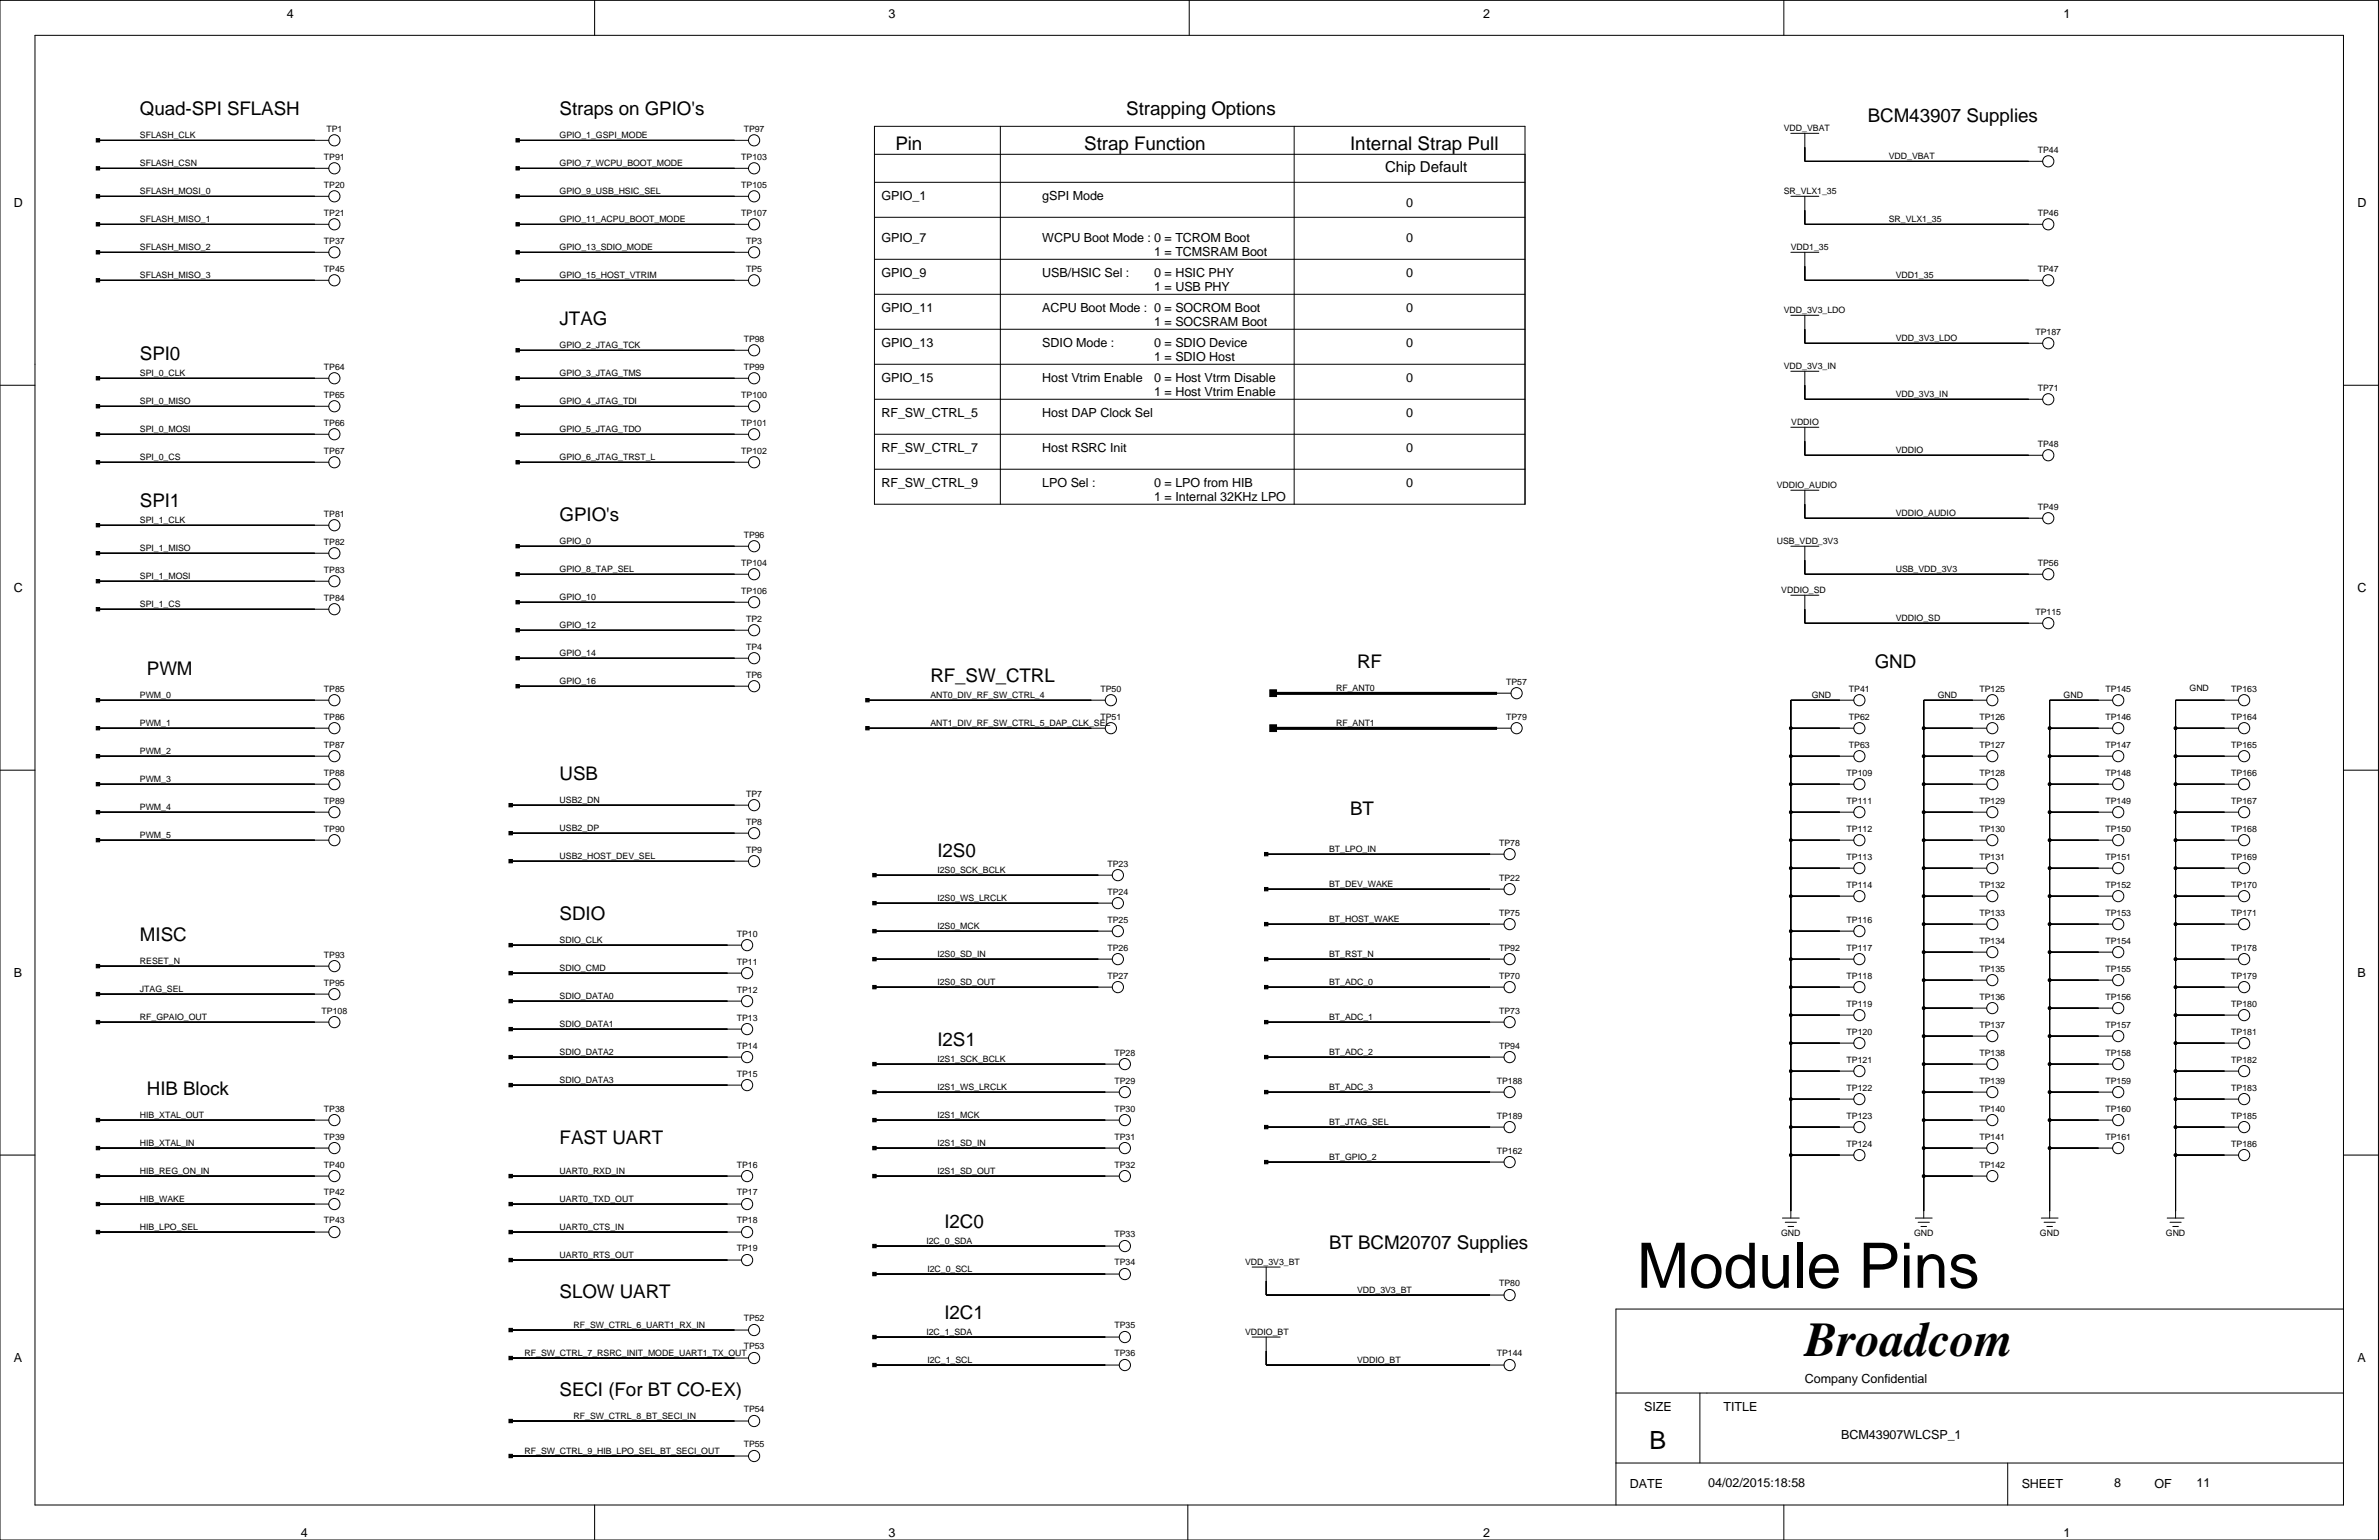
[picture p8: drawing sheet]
<svg xmlns="http://www.w3.org/2000/svg" width="432mm" height="279mm" viewBox="0 0 432 279" stroke-linecap="round" stroke-linejoin="round" font-family="sans-serif">
<defs><g id="words">
<text font-size="11.4" x="297.1" y="233.6">Module Pins</text>
<text font-size="8.8" x="327.6" y="246.1">Broadcom</text>
<text font-size="4.6" x="299.4" y="263">B</text>
<g font-size="3.4">
<text x="25.4" y="20.9">Quad-SPI SFLASH</text>
<text x="101.6" y="20.9">Straps on GPIO's</text>
<text x="204.4" y="20.9">Strapping Options</text>
<text x="339" y="22.1">BCM43907 Supplies</text>
<text x="162.5" y="27.2">Pin</text>
<text x="196.8" y="27.2">Strap Function</text>
<text x="245.1" y="27.2">Internal Strap Pull</text>
<text x="101.6" y="59">JTAG</text>
<text x="25.4" y="65.3">SPI0</text>
<text x="25.4" y="92">SPI1</text>
<text x="101.6" y="94.5">GPIO's</text>
<text x="26.7" y="122.4">PWM</text>
<text x="168.9" y="123.7">RF_SW_CTRL</text>
<text x="246.3" y="121.2">RF</text>
<text x="340.3" y="121.2">GND</text>
<text x="101.6" y="141.5">USB</text>
<text x="245.1" y="147.8">BT</text>
<text x="170.1" y="155.5">I2S0</text>
<text x="101.6" y="166.9">SDIO</text>
<text x="25.4" y="170.7">MISC</text>
<text x="170.1" y="189.7">I2S1</text>
<text x="26.7" y="198.6">HIB Block</text>
<text x="101.6" y="207.5">FAST UART</text>
<text x="171.4" y="222.8">I2C0</text>
<text x="241.2" y="226.6">BT BCM20707 Supplies</text>
<text x="101.6" y="235.5">SLOW UART</text>
<text x="171.4" y="239.3">I2C1</text>
<text x="101.6" y="253.2">SECI (For BT CO-EX)</text>
</g>
<text font-size="2.7" x="251.4" y="31.2">Chip Default</text>
<g font-size="2.3">
<text x="52.1" y="3.4">4</text>
<text x="161.3" y="3.4">3</text>
<text x="269.2" y="3.4">2</text>
<text x="374.6" y="3.4">1</text>
<text x="2.5" y="37.6">D</text>
<text x="160" y="36.4">GPIO_1</text>
<text x="189.2" y="36.4">gSPI Mode</text>
<text x="255.2" y="37.6">0</text>
<text x="427.9" y="37.6">D</text>
<text x="160" y="44">GPIO_7</text>
<text x="189.2" y="44">WCPU Boot Mode : 0 = TCROM Boot</text>
<text x="209.5" y="46.5">1 = TCMSRAM Boot</text>
<text x="255.2" y="44">0</text>
<text x="160" y="50.3">GPIO_9</text>
<text x="189.2" y="50.3">USB/HSIC Sel :</text>
<text x="209.5" y="50.3">0 = HSIC PHY</text>
<text x="209.5" y="52.9">1 = USB PHY</text>
<text x="255.2" y="50.3">0</text>
<text x="160" y="56.7">GPIO_11</text>
<text x="189.2" y="56.7">ACPU Boot Mode : 0 = SOCROM Boot</text>
<text x="209.5" y="59.2">1 = SOCSRAM Boot</text>
<text x="255.2" y="56.7">0</text>
<text x="160" y="63">GPIO_13</text>
<text x="189.2" y="63">SDIO Mode :</text>
<text x="209.5" y="63">0 = SDIO Device</text>
<text x="209.5" y="65.6">1 = SDIO Host</text>
<text x="255.2" y="63">0</text>
<text x="160" y="69.4">GPIO_15</text>
<text x="189.2" y="69.4">Host Vtrim Enable</text>
<text x="209.5" y="69.4">0 = Host Vtrm Disable</text>
<text x="209.5" y="71.9">1 = Host Vtrim Enable</text>
<text x="255.2" y="69.4">0</text>
<text x="160" y="75.7">RF_SW_CTRL_5</text>
<text x="189.2" y="75.7">Host DAP Clock Sel</text>
<text x="255.2" y="75.7">0</text>
<text x="160" y="82.1">RF_SW_CTRL_7</text>
<text x="189.2" y="82.1">Host RSRC Init</text>
<text x="255.2" y="82.1">0</text>
<text x="160" y="88.4">RF_SW_CTRL_9</text>
<text x="189.2" y="88.4">LPO Sel :</text>
<text x="209.5" y="88.4">0 = LPO from HIB</text>
<text x="255.2" y="88.4">0</text>
<text x="209.5" y="91">1 = Internal 32KHz LPO</text>
<text x="2.5" y="107.5">C</text>
<text x="427.9" y="107.5">C</text>
<text x="2.5" y="177.3">B</text>
<text x="427.9" y="177.3">B</text>
<text x="2.5" y="247.1">A</text>
<text x="327.6" y="250.9">Company Confidential</text>
<text x="427.9" y="247.1">A</text>
<text x="298.4" y="256">SIZE</text>
<text x="312.8" y="256">TITLE</text>
<text x="334.2" y="261.1">BCM43907WLCSP_1</text>
<text x="310.1" y="269.7">04/02/2015:18:58</text>
<text x="383.7" y="269.7">8</text>
<text x="398.7" y="269.7">11</text>
<text x="295.8" y="270">DATE</text>
<text x="366.9" y="270">SHEET</text>
<text x="391.1" y="270">OF</text>
<text x="54.6" y="278.9">4</text>
<text x="161.3" y="278.9">3</text>
<text x="269.2" y="278.9">2</text>
<text x="374.6" y="278.9">1</text>
</g>
<g font-size="1.6">
<text x="59.2" y="23.9">TP1</text>
<text x="135" y="23.9">TP97</text>
<text x="323.8" y="23.8">VDD_VBAT</text>
<text x="25.4" y="25.1">SFLASH_CLK</text>
<text x="58.8" y="29">TP91</text>
<text x="101.6" y="25.1">GPIO_1_GSPI_MODE</text>
<text x="134.5" y="29">TP103</text>
<text x="342.8" y="28.9">VDD_VBAT</text>
<text x="369.9" y="27.7">TP44</text>
<text x="25.4" y="35.3">SFLASH_MOSI_0</text>
<text x="25.4" y="30.2">SFLASH_CSN</text>
<text x="58.8" y="34.1">TP20</text>
<text x="101.6" y="30.2">GPIO_7_WCPU_BOOT_MODE</text>
<text x="101.6" y="35.3">GPIO_9_USB_HSIC_SEL</text>
<text x="134.5" y="34.1">TP105</text>
<text x="323.8" y="35.3">SR_VLX1_35</text>
<text x="25.4" y="40.3">SFLASH_MISO_1</text>
<text x="58.8" y="39.1">TP21</text>
<text x="101.6" y="40.3">GPIO_11_ACPU_BOOT_MODE</text>
<text x="134.5" y="39.1">TP107</text>
<text x="342.8" y="40.3">SR_VLX1_35</text>
<text x="369.9" y="39.1">TP46</text>
<text x="25.4" y="45.4">SFLASH_MISO_2</text>
<text x="58.8" y="44.2">TP37</text>
<text x="101.6" y="45.4">GPIO_13_SDIO_MODE</text>
<text x="135.4" y="44.2">TP3</text>
<text x="325" y="45.4">VDD1_35</text>
<text x="25.4" y="50.5">SFLASH_MISO_3</text>
<text x="58.8" y="49.3">TP45</text>
<text x="101.6" y="50.5">GPIO_15_HOST_VTRIM</text>
<text x="135.4" y="49.3">TP5</text>
<text x="344.1" y="50.5">VDD1_35</text>
<text x="369.9" y="49.3">TP47</text>
<text x="323.8" y="56.8">VDD_3V3_LDO</text>
<text x="101.6" y="63.2">GPIO_2_JTAG_TCK</text>
<text x="135" y="62">TP98</text>
<text x="344.1" y="61.9">VDD_3V3_LDO</text>
<text x="369.4" y="60.7">TP187</text>
<text x="25.4" y="68.3">SPI_0_CLK</text>
<text x="58.8" y="67.1">TP64</text>
<text x="101.6" y="68.3">GPIO_3_JTAG_TMS</text>
<text x="135" y="67.1">TP99</text>
<text x="323.8" y="67">VDD_3V3_IN</text>
<text x="369.9" y="70.9">TP71</text>
<text x="25.4" y="73.3">SPI_0_MISO</text>
<text x="58.8" y="72.1">TP65</text>
<text x="58.8" y="77.2">TP66</text>
<text x="101.6" y="73.3">GPIO_4_JTAG_TDI</text>
<text x="134.5" y="72.1">TP100</text>
<text x="134.5" y="77.2">TP101</text>
<text x="325.1" y="77.2">VDDIO</text>
<text x="344.1" y="72.1">VDD_3V3_IN</text>
<text x="25.4" y="78.4">SPI_0_MOSI</text>
<text x="25.4" y="83.5">SPI_0_CS</text>
<text x="58.8" y="82.3">TP67</text>
<text x="101.6" y="78.4">GPIO_5_JTAG_TDO</text>
<text x="101.6" y="83.5">GPIO_6_JTAG_TRST_L</text>
<text x="134.5" y="82.3">TP102</text>
<text x="344.1" y="82.2">VDDIO</text>
<text x="369.9" y="81">TP48</text>
<text x="322.5" y="88.6">VDDIO_AUDIO</text>
<text x="25.4" y="94.9">SPI_1_CLK</text>
<text x="58.8" y="93.7">TP81</text>
<text x="344.1" y="93.7">VDDIO_AUDIO</text>
<text x="369.9" y="92.5">TP49</text>
<text x="25.4" y="100">SPI_1_MISO</text>
<text x="58.8" y="98.8">TP82</text>
<text x="101.6" y="98.7">GPIO_0</text>
<text x="135" y="97.5">TP96</text>
<text x="322.5" y="98.7">USB_VDD_3V3</text>
<text x="25.4" y="105.1">SPI_1_MOSI</text>
<text x="58.8" y="103.9">TP83</text>
<text x="101.6" y="103.8">GPIO_8_TAP_SEL</text>
<text x="134.5" y="102.6">TP104</text>
<text x="134.5" y="107.7">TP106</text>
<text x="323.3" y="107.6">VDDIO_SD</text>
<text x="344.1" y="103.8">USB_VDD_3V3</text>
<text x="369.9" y="102.6">TP56</text>
<text x="25.4" y="110.2">SPI_1_CS</text>
<text x="58.8" y="109">TP84</text>
<text x="101.6" y="108.9">GPIO_10</text>
<text x="101.6" y="114">GPIO_12</text>
<text x="135.4" y="112.8">TP2</text>
<text x="344.1" y="112.7">VDDIO_SD</text>
<text x="369.4" y="111.5">TP115</text>
<text x="101.6" y="119.1">GPIO_14</text>
<text x="135.4" y="117.9">TP4</text>
<text x="58.8" y="125.5">TP85</text>
<text x="101.6" y="124.1">GPIO_16</text>
<text x="135.4" y="122.9">TP6</text>
<text x="199.7" y="125.5">TP50</text>
<text x="242.5" y="125.4">RF_ANT0</text>
<text x="273.4" y="124.2">TP57</text>
<text x="335.6" y="125.5">TP41</text>
<text x="359.3" y="125.5">TP125</text>
<text x="382.1" y="125.5">TP145</text>
<text x="397.4" y="125.4">GND</text>
<text x="405" y="125.5">TP163</text>
<text x="25.4" y="131.8">PWM_1</text>
<text x="25.4" y="126.7">PWM_0</text>
<text x="58.8" y="130.6">TP86</text>
<text x="168.9" y="126.7">ANT0_DIV_RF_SW_CTRL_4</text>
<text x="168.9" y="131.8">ANT1_DIV_RF_SW_CTRL_5_DAP_CLK_SEL</text>
<text x="199.7" y="130.6">TP51</text>
<text x="242.5" y="131.8">RF_ANT1</text>
<text x="273.4" y="130.6">TP79</text>
<text x="328.9" y="126.7">GND</text>
<text x="335.6" y="130.6">TP62</text>
<text x="351.7" y="126.7">GND</text>
<text x="359.3" y="130.6">TP126</text>
<text x="374.6" y="126.7">GND</text>
<text x="382.1" y="130.6">TP146</text>
<text x="405" y="130.6">TP164</text>
<text x="25.4" y="136.8">PWM_2</text>
<text x="58.8" y="135.6">TP87</text>
<text x="335.6" y="135.6">TP63</text>
<text x="359.3" y="135.6">TP127</text>
<text x="382.1" y="135.6">TP147</text>
<text x="405" y="135.6">TP165</text>
<text x="25.4" y="141.9">PWM_3</text>
<text x="58.8" y="140.7">TP88</text>
<text x="335.2" y="140.7">TP109</text>
<text x="359.3" y="140.7">TP128</text>
<text x="382.1" y="140.7">TP148</text>
<text x="405" y="140.7">TP166</text>
<text x="25.4" y="147">PWM_4</text>
<text x="58.8" y="145.8">TP89</text>
<text x="101.6" y="145.7">USB2_DN</text>
<text x="135.4" y="144.5">TP7</text>
<text x="135.4" y="149.6">TP8</text>
<text x="335.2" y="145.8">TP111</text>
<text x="359.3" y="145.8">TP129</text>
<text x="382.1" y="145.8">TP149</text>
<text x="405" y="145.8">TP167</text>
<text x="25.4" y="152.1">PWM_5</text>
<text x="58.8" y="150.9">TP90</text>
<text x="101.6" y="150.8">USB2_DP</text>
<text x="101.6" y="155.9">USB2_HOST_DEV_SEL</text>
<text x="135.4" y="154.7">TP9</text>
<text x="241.2" y="154.6">BT_LPO_IN</text>
<text x="272.1" y="153.4">TP78</text>
<text x="335.2" y="150.9">TP112</text>
<text x="335.2" y="156">TP113</text>
<text x="359.3" y="150.9">TP130</text>
<text x="359.3" y="156">TP131</text>
<text x="382.1" y="150.9">TP150</text>
<text x="382.1" y="156">TP151</text>
<text x="405" y="150.9">TP168</text>
<text x="405" y="156">TP169</text>
<text x="170.1" y="158.4">I2S0_SCK_BCLK</text>
<text x="201" y="157.2">TP23</text>
<text x="241.2" y="161">BT_DEV_WAKE</text>
<text x="272.1" y="159.8">TP22</text>
<text x="335.2" y="161">TP114</text>
<text x="359.3" y="161">TP132</text>
<text x="382.1" y="161">TP152</text>
<text x="405" y="161">TP170</text>
<text x="170.1" y="163.5">I2S0_WS_LRCLK</text>
<text x="201" y="162.3">TP24</text>
<text x="201" y="167.4">TP25</text>
<text x="241.2" y="167.3">BT_HOST_WAKE</text>
<text x="272.1" y="166.1">TP75</text>
<text x="335.2" y="167.4">TP116</text>
<text x="359.3" y="166.1">TP133</text>
<text x="382.1" y="166.1">TP153</text>
<text x="405" y="166.1">TP171</text>
<text x="58.8" y="173.7">TP93</text>
<text x="101.6" y="171.1">SDIO_CLK</text>
<text x="133.7" y="169.9">TP10</text>
<text x="170.1" y="168.6">I2S0_MCK</text>
<text x="170.1" y="173.7">I2S0_SD_IN</text>
<text x="201" y="172.5">TP26</text>
<text x="241.2" y="173.7">BT_RST_N</text>
<text x="272.1" y="172.5">TP92</text>
<text x="335.2" y="172.5">TP117</text>
<text x="359.3" y="171.2">TP134</text>
<text x="382.1" y="171.2">TP154</text>
<text x="405" y="172.5">TP178</text>
<text x="25.4" y="174.9">RESET_N</text>
<text x="58.8" y="178.8">TP95</text>
<text x="101.6" y="176.2">SDIO_CMD</text>
<text x="133.7" y="175">TP11</text>
<text x="170.1" y="178.7">I2S0_SD_OUT</text>
<text x="201" y="177.5">TP27</text>
<text x="241.2" y="178.7">BT_ADC_0</text>
<text x="272.1" y="177.5">TP70</text>
<text x="335.2" y="177.5">TP118</text>
<text x="359.3" y="176.3">TP135</text>
<text x="382.1" y="176.3">TP155</text>
<text x="405" y="177.5">TP179</text>
<text x="25.4" y="180">JTAG_SEL</text>
<text x="25.4" y="185.1">RF_GPAIO_OUT</text>
<text x="58.4" y="183.9">TP108</text>
<text x="101.6" y="181.3">SDIO_DATA0</text>
<text x="133.7" y="180.1">TP12</text>
<text x="133.7" y="185.2">TP13</text>
<text x="241.2" y="185.1">BT_ADC_1</text>
<text x="272.1" y="183.9">TP73</text>
<text x="335.2" y="182.6">TP119</text>
<text x="359.3" y="181.3">TP136</text>
<text x="382.1" y="181.3">TP156</text>
<text x="405" y="182.6">TP180</text>
<text x="101.6" y="191.4">SDIO_DATA2</text>
<text x="101.6" y="186.3">SDIO_DATA1</text>
<text x="133.7" y="190.2">TP14</text>
<text x="202.3" y="191.5">TP28</text>
<text x="241.2" y="191.4">BT_ADC_2</text>
<text x="272.1" y="190.2">TP94</text>
<text x="335.2" y="187.7">TP120</text>
<text x="359.3" y="186.4">TP137</text>
<text x="359.3" y="191.5">TP138</text>
<text x="382.1" y="186.4">TP157</text>
<text x="382.1" y="191.5">TP158</text>
<text x="405" y="187.7">TP181</text>
<text x="101.6" y="196.5">SDIO_DATA3</text>
<text x="133.7" y="195.3">TP15</text>
<text x="170.1" y="192.7">I2S1_SCK_BCLK</text>
<text x="170.1" y="197.8">I2S1_WS_LRCLK</text>
<text x="202.3" y="196.6">TP29</text>
<text x="241.2" y="197.8">BT_ADC_3</text>
<text x="271.7" y="196.6">TP188</text>
<text x="335.2" y="192.8">TP121</text>
<text x="335.2" y="197.9">TP122</text>
<text x="359.3" y="196.6">TP139</text>
<text x="382.1" y="196.6">TP159</text>
<text x="405" y="192.8">TP182</text>
<text x="405" y="197.9">TP183</text>
<text x="25.4" y="202.9">HIB_XTAL_OUT</text>
<text x="58.8" y="201.7">TP38</text>
<text x="170.1" y="202.9">I2S1_MCK</text>
<text x="202.3" y="201.7">TP30</text>
<text x="271.7" y="202.9">TP189</text>
<text x="335.2" y="202.9">TP123</text>
<text x="359.3" y="201.7">TP140</text>
<text x="382.1" y="201.7">TP160</text>
<text x="405" y="202.9">TP185</text>
<text x="25.4" y="207.9">HIB_XTAL_IN</text>
<text x="58.8" y="206.7">TP39</text>
<text x="170.1" y="207.9">I2S1_SD_IN</text>
<text x="202.3" y="206.7">TP31</text>
<text x="241.2" y="204.1">BT_JTAG_SEL</text>
<text x="271.7" y="209.3">TP162</text>
<text x="335.2" y="208">TP124</text>
<text x="359.3" y="206.7">TP141</text>
<text x="382.1" y="206.7">TP161</text>
<text x="405" y="208">TP186</text>
<text x="25.4" y="213">HIB_REG_ON_IN</text>
<text x="58.8" y="211.8">TP40</text>
<text x="101.6" y="213">UART0_RXD_IN</text>
<text x="133.7" y="211.8">TP16</text>
<text x="170.1" y="213">I2S1_SD_OUT</text>
<text x="202.3" y="211.8">TP32</text>
<text x="241.2" y="210.5">BT_GPIO_2</text>
<text x="359.3" y="211.8">TP142</text>
<text x="25.4" y="218.1">HIB_WAKE</text>
<text x="58.8" y="216.9">TP42</text>
<text x="58.8" y="222">TP43</text>
<text x="101.6" y="218.1">UART0_TXD_OUT</text>
<text x="133.7" y="216.9">TP17</text>
<text x="133.7" y="222">TP18</text>
<text x="25.4" y="223.2">HIB_LPO_SEL</text>
<text x="101.6" y="223.2">UART0_CTS_IN</text>
<text x="133.7" y="227.1">TP19</text>
<text x="168.1" y="225.7">I2C_0_SDA</text>
<text x="202.3" y="224.5">TP33</text>
<text x="323.3" y="224.3">GND</text>
<text x="347.4" y="224.3">GND</text>
<text x="370.3" y="224.3">GND</text>
<text x="393.1" y="224.3">GND</text>
<text x="101.6" y="228.2">UART0_RTS_OUT</text>
<text x="168.3" y="230.8">I2C_0_SCL</text>
<text x="202.3" y="229.6">TP34</text>
<text x="226" y="229.5">VDD_3V3_BT</text>
<text x="272.1" y="233.4">TP80</text>
<text x="135" y="239.8">TP52</text>
<text x="246.3" y="234.6">VDD_3V3_BT</text>
<text x="104.1" y="240.9">RF_SW_CTRL_6_UART1_RX_IN</text>
<text x="135" y="244.8">TP53</text>
<text x="168.1" y="242.2">I2C_1_SDA</text>
<text x="202.3" y="241">TP35</text>
<text x="226" y="242.2">VDDIO_BT</text>
<text x="95.2" y="246">RF_SW_CTRL_7_RSRC_INIT_MODE_UART1_TX_OUT</text>
<text x="168.3" y="247.3">I2C_1_SCL</text>
<text x="202.3" y="246.1">TP36</text>
<text x="246.3" y="247.3">VDDIO_BT</text>
<text x="271.7" y="246.1">TP144</text>
<text x="104.1" y="257.5">RF_SW_CTRL_8_BT_SECI_IN</text>
<text x="135" y="256.3">TP54</text>
<text x="95.2" y="263.8">RF_SW_CTRL_9_HIB_LPO_SEL_BT_SECI_OUT</text>
<text x="135" y="262.6">TP55</text>
</g>
</g></defs>
<g fill="none" stroke="#000" stroke-width=".18">
<path d="M0 .1h431.7v279.3h-431.7zM6.3 6.4h419.1v266.7h-419.1zM107.9 .1v6.3M215.9 .1v6.3M323.8 .1v6.3M17.8 25.5h41.9M17.8 35.6h41.9M17.8 30.5h41.9M94 25.5h41.9M94 35.6h41.9M94 30.5h41.9M158.7 22.9h118.1v68.6h-118.1z"/>
<path d="M158.7 28h118.1M158.7 33.1h118.1M158.7 39.4h118.1M181.6 22.9v68.6M234.9 22.9v68.6M325 35.6h5.1M325 24.2h5.1M327.6 35.6v5.1h43.2M327.6 24.2v5.1h43.2M17.8 40.7h41.9M17.8 45.8h41.9M17.8 50.9h41.9"/>
<path d="M94 40.7h41.9M94 45.8h41.9M94 50.9h41.9M158.7 47h118.1M158.7 53.4h118.1M158.7 59.7h118.1M325 45.8h5.1M325 57.2h5.1M327.6 45.8v5.1h43.2M327.6 57.2v5.1h43.2M0 69.9h6.3M17.8 68.6h41.9"/>
<path d="M17.8 73.7h41.9M17.8 78.8h41.9M94 68.6h41.9M94 73.7h41.9M94 78.8h41.9M94 63.5h41.9M158.7 78.8h118.1M158.7 66.1h118.1M158.7 72.4h118.1M325 77.5h5.1M325 67.4h5.1M327.6 67.4v5h43.2"/>
<path d="M327.6 77.5v5.1h43.2M425.4 69.9h6.3M17.8 95.3h41.9M17.8 83.9h41.9M94 83.9h41.9M94 99.1h41.9M158.7 85.1h118.1M325 99.1h5.1M325 88.9h5.1M327.6 99.1v5.1h43.2M327.6 88.9v5.1h43.2M17.8 110.5h41.9"/>
<path d="M17.8 100.4h41.9M17.8 105.4h41.9M94 109.3h41.9M94 104.2h41.9M94 114.3h41.9M94 119.4h41.9M325 108h5.1M327.6 108v5.1h43.2M0 139.7h6.3M17.8 132.1h41.9M17.8 127h41.9M17.8 137.2h41.9"/>
<path d="M94 124.5h41.9M157.4 132.1h43.2M157.4 127h43.2M271.7 132.1h2.6M271.7 125.8h2.6M325 132.1h11.5M325 137.2h11.5M336.5 127h-11.5v94M349.2 132.1h11.4M349.2 137.2h11.4M360.6 127h-11.4v94M372 132.1h11.5"/>
<path d="M372 137.2h11.5M383.5 127h-11.5v94M394.9 132.1h11.4M394.9 137.2h11.4M406.3 127h-11.4v94M425.4 139.7h6.3M17.8 152.4h41.9M17.8 142.3h41.9M17.8 147.3h41.9M92.7 151.2h43.2M92.7 156.2h43.2M92.7 146.1h43.2"/>
<path d="M158.7 158.8h43.2M229.8 155h43.2M325 152.4h11.5M325 142.3h11.5M325 147.3h11.5M325 157.5h11.5M349.2 152.4h11.4M349.2 142.3h11.4M349.2 147.3h11.4M349.2 157.5h11.4M372 152.4h11.5M372 142.3h11.5"/>
<path d="M372 147.3h11.5M372 157.5h11.5M394.9 152.4h11.4M394.9 142.3h11.4M394.9 147.3h11.4M394.9 157.5h11.4M17.8 175.3h41.9M92.7 176.6h41.9M92.7 171.5h41.9M158.7 168.9h43.2M158.7 174h43.2M158.7 179.1h43.2"/>
<path d="M158.7 163.9h43.2M229.8 174h43.2M229.8 179.1h43.2M229.8 167.7h43.2M229.8 161.3h43.2M325 168.9h11.5M325 174h11.5M325 179.1h11.5M325 162.6h11.5M349.2 162.6h11.4M349.2 167.7h11.4M349.2 172.7h11.4"/>
<path d="M349.2 177.8h11.4M372 162.6h11.5M372 167.7h11.5M372 172.7h11.5M372 177.8h11.5M394.9 174h11.4M394.9 179.1h11.4M394.9 162.6h11.4M394.9 167.7h11.4M17.8 180.4h41.9M17.8 185.4h41.9M92.7 191.8h41.9"/>
<path d="M92.7 181.6h41.9M92.7 196.9h41.9M92.7 186.7h41.9M158.7 193.1h44.5M158.7 198.1h44.5M229.8 191.8h43.2M229.8 198.1h43.2M229.8 185.4h43.2M325 184.2h11.5M325 189.3h11.5M325 194.3h11.5M325 199.4h11.5"/>
<path d="M349.2 193.1h11.4M349.2 182.9h11.4M349.2 188h11.4M360.6 198.1h-11.4M372 193.1h11.5M372 182.9h11.5M372 188h11.5M383.5 198.1h-11.5M394.9 184.2h11.4M394.9 189.3h11.4M394.9 194.3h11.4M394.9 199.4h11.4"/>
<path d="M0 209.6h6.3M17.8 213.4h41.9M17.8 218.5h41.9M17.8 203.2h41.9M17.8 208.3h41.9M92.7 213.4h41.9M92.7 218.5h41.9M158.7 213.4h44.5M158.7 203.2h44.5M158.7 208.3h44.5M229.8 204.5h43.2M229.8 210.8h43.2"/>
<path d="M325 209.6h11.5M325 204.5h11.5M349.2 213.4h11.4M349.2 203.2h11.4M349.2 208.3h11.4M372 203.2h11.5M372 208.3h11.5M394.9 209.6h11.4M394.9 204.5h11.4M425.4 209.6h6.3M17.8 223.5h41.9M92.7 228.6h41.9"/>
<path d="M92.7 223.5h41.9M158.7 231.2h44.5M158.7 226.1h44.5M227.3 229.9h5.1M229.8 229.9v5.1h43.2M323.5 221h3.1M324 221.8h2.1M324.5 222.5h1.1M347.6 221h3.1M348.2 221.8h2M348.7 222.5h1M370.5 221h3"/>
<path d="M371 221.8h2M371.5 222.5h1M393.4 221h3M393.9 221.8h2M394.4 222.5h1M425.4 237.5h-132.1v35.6M92.7 246.4h43.2M92.7 241.3h43.2M92.7 257.8h43.2M158.7 242.6h44.5M158.7 247.7h44.5M227.3 242.6h5.1"/>
<path d="M229.8 242.6v5.1h43.2M293.3 252.7h132.1M308.5 252.7v12.7M92.7 264.2h43.2M107.9 273.1v6.3M215.6 273.1v6.3M293.3 265.4h132.1M323.8 273.1v6.3M364.4 265.4v7.7"/>
<circle cx="60.7" cy="30.5" r="1.02"/>
<circle cx="60.7" cy="35.6" r="1.02"/>
<circle cx="60.7" cy="25.5" r="1.02"/>
<circle cx="136.9" cy="30.5" r="1.02"/>
<circle cx="136.9" cy="35.6" r="1.02"/>
<circle cx="136.9" cy="25.5" r="1.02"/>
<circle cx="371.8" cy="29.3" r="1.02"/>
<circle cx="60.7" cy="50.9" r="1.02"/>
<circle cx="60.7" cy="40.7" r="1.02"/>
<circle cx="60.7" cy="45.8" r="1.02"/>
<circle cx="136.9" cy="50.9" r="1.02"/>
<circle cx="136.9" cy="40.7" r="1.02"/>
<circle cx="136.9" cy="45.8" r="1.02"/>
<circle cx="371.8" cy="50.9" r="1.02"/>
<circle cx="371.8" cy="40.7" r="1.02"/>
<circle cx="60.7" cy="78.8" r="1.02"/>
<circle cx="60.7" cy="68.6" r="1.02"/>
<circle cx="60.7" cy="73.7" r="1.02"/>
<circle cx="136.9" cy="78.8" r="1.02"/>
<circle cx="136.9" cy="63.5" r="1.02"/>
<circle cx="136.9" cy="68.6" r="1.02"/>
<circle cx="136.9" cy="73.7" r="1.02"/>
<circle cx="371.8" cy="72.4" r="1.02"/>
<circle cx="371.8" cy="62.3" r="1.02"/>
<circle cx="60.7" cy="83.9" r="1.02"/>
<circle cx="60.7" cy="95.3" r="1.02"/>
<circle cx="136.9" cy="83.9" r="1.02"/>
<circle cx="136.9" cy="99.1" r="1.02"/>
<circle cx="371.8" cy="94" r="1.02"/>
<circle cx="371.8" cy="82.6" r="1.02"/>
<circle cx="60.7" cy="100.4" r="1.02"/>
<circle cx="60.7" cy="105.4" r="1.02"/>
<circle cx="60.7" cy="110.5" r="1.02"/>
<circle cx="136.9" cy="114.3" r="1.02"/>
<circle cx="136.9" cy="119.4" r="1.02"/>
<circle cx="136.9" cy="104.2" r="1.02"/>
<circle cx="136.9" cy="109.3" r="1.02"/>
<circle cx="371.8" cy="113.1" r="1.02"/>
<circle cx="371.8" cy="104.2" r="1.02"/>
<circle cx="60.7" cy="127" r="1.02"/>
<circle cx="60.7" cy="132.1" r="1.02"/>
<circle cx="60.7" cy="137.2" r="1.02"/>
<circle cx="136.9" cy="124.5" r="1.02"/>
<circle cx="201.6" cy="127" r="1.02"/>
<circle cx="201.6" cy="132.1" r="1.02"/>
<circle cx="275.3" cy="125.8" r="1.02"/>
<circle cx="275.3" cy="132.1" r="1.02"/>
<circle cx="325" cy="132.1" r=".25"/>
<circle cx="325" cy="137.2" r=".25"/>
<circle cx="337.5" cy="127" r="1.02"/>
<circle cx="337.5" cy="132.1" r="1.02"/>
<circle cx="337.5" cy="137.2" r="1.02"/>
<circle cx="349.2" cy="132.1" r=".25"/>
<circle cx="349.2" cy="137.2" r=".25"/>
<circle cx="361.6" cy="127" r="1.02"/>
<circle cx="361.6" cy="137.2" r="1.02"/>
<circle cx="361.6" cy="132.1" r="1.02"/>
<circle cx="372" cy="132.1" r=".25"/>
<circle cx="372" cy="137.2" r=".25"/>
<circle cx="384.5" cy="137.2" r="1.02"/>
<circle cx="384.5" cy="127" r="1.02"/>
<circle cx="384.5" cy="132.1" r="1.02"/>
<circle cx="394.9" cy="137.2" r=".25"/>
<circle cx="394.9" cy="132.1" r=".25"/>
<circle cx="407.3" cy="137.2" r="1.02"/>
<circle cx="407.3" cy="127" r="1.02"/>
<circle cx="407.3" cy="132.1" r="1.02"/>
<circle cx="60.7" cy="142.3" r="1.02"/>
<circle cx="60.7" cy="147.3" r="1.02"/>
<circle cx="60.7" cy="152.4" r="1.02"/>
<circle cx="136.9" cy="156.2" r="1.02"/>
<circle cx="136.9" cy="151.2" r="1.02"/>
<circle cx="136.9" cy="146.1" r="1.02"/>
<circle cx="202.9" cy="158.8" r="1.02"/>
<circle cx="274" cy="155" r="1.02"/>
<circle cx="325" cy="147.3" r=".25"/>
<circle cx="325" cy="152.4" r=".25"/>
<circle cx="325" cy="157.5" r=".25"/>
<circle cx="325" cy="142.3" r=".25"/>
<circle cx="337.5" cy="157.5" r="1.02"/>
<circle cx="337.5" cy="142.3" r="1.02"/>
<circle cx="337.5" cy="147.3" r="1.02"/>
<circle cx="337.5" cy="152.4" r="1.02"/>
<circle cx="349.2" cy="147.3" r=".25"/>
<circle cx="349.2" cy="157.5" r=".25"/>
<circle cx="349.2" cy="152.4" r=".25"/>
<circle cx="349.2" cy="142.3" r=".25"/>
<circle cx="361.6" cy="157.5" r="1.02"/>
<circle cx="361.6" cy="142.3" r="1.02"/>
<circle cx="361.6" cy="147.3" r="1.02"/>
<circle cx="361.6" cy="152.4" r="1.02"/>
<circle cx="372" cy="152.4" r=".25"/>
<circle cx="372" cy="157.5" r=".25"/>
<circle cx="372" cy="142.3" r=".25"/>
<circle cx="372" cy="147.4" r=".25"/>
<circle cx="384.5" cy="142.3" r="1.02"/>
<circle cx="384.5" cy="157.5" r="1.02"/>
<circle cx="384.5" cy="147.3" r="1.02"/>
<circle cx="384.5" cy="152.4" r="1.02"/>
<circle cx="394.9" cy="147.3" r=".25"/>
<circle cx="394.9" cy="152.4" r=".25"/>
<circle cx="394.9" cy="157.5" r=".25"/>
<circle cx="394.9" cy="142.3" r=".25"/>
<circle cx="407.3" cy="157.5" r="1.02"/>
<circle cx="407.3" cy="142.3" r="1.02"/>
<circle cx="407.3" cy="147.3" r="1.02"/>
<circle cx="407.3" cy="152.4" r="1.02"/>
<circle cx="60.7" cy="175.3" r="1.02"/>
<circle cx="135.6" cy="171.5" r="1.02"/>
<circle cx="135.6" cy="176.6" r="1.02"/>
<circle cx="202.9" cy="163.9" r="1.02"/>
<circle cx="202.9" cy="179.1" r="1.02"/>
<circle cx="202.9" cy="168.9" r="1.02"/>
<circle cx="202.9" cy="174" r="1.02"/>
<circle cx="274" cy="179.1" r="1.02"/>
<circle cx="274" cy="161.3" r="1.02"/>
<circle cx="274" cy="167.7" r="1.02"/>
<circle cx="274" cy="174" r="1.02"/>
<circle cx="325" cy="168.9" r=".25"/>
<circle cx="325" cy="179.1" r=".25"/>
<circle cx="325" cy="174" r=".25"/>
<circle cx="325" cy="162.6" r=".25"/>
<circle cx="337.5" cy="179.1" r="1.02"/>
<circle cx="337.5" cy="168.9" r="1.02"/>
<circle cx="337.5" cy="162.6" r="1.02"/>
<circle cx="337.5" cy="174" r="1.02"/>
<circle cx="349.2" cy="167.7" r=".25"/>
<circle cx="349.2" cy="172.7" r=".25"/>
<circle cx="349.2" cy="177.8" r=".25"/>
<circle cx="349.2" cy="162.6" r=".25"/>
<circle cx="361.6" cy="177.8" r="1.02"/>
<circle cx="361.6" cy="162.6" r="1.02"/>
<circle cx="361.6" cy="167.7" r="1.02"/>
<circle cx="361.6" cy="172.7" r="1.02"/>
<circle cx="372" cy="167.7" r=".25"/>
<circle cx="372" cy="172.7" r=".25"/>
<circle cx="372" cy="177.8" r=".25"/>
<circle cx="372" cy="162.6" r=".25"/>
<circle cx="384.5" cy="172.7" r="1.02"/>
<circle cx="384.5" cy="177.8" r="1.02"/>
<circle cx="384.5" cy="162.6" r="1.02"/>
<circle cx="384.5" cy="167.7" r="1.02"/>
<circle cx="394.9" cy="167.7" r=".25"/>
<circle cx="394.9" cy="174" r=".25"/>
<circle cx="394.9" cy="179.1" r=".25"/>
<circle cx="394.9" cy="162.6" r=".25"/>
<circle cx="407.3" cy="179.1" r="1.02"/>
<circle cx="407.3" cy="167.7" r="1.02"/>
<circle cx="407.3" cy="162.6" r="1.02"/>
<circle cx="407.3" cy="174" r="1.02"/>
<circle cx="60.7" cy="185.4" r="1.02"/>
<circle cx="60.7" cy="180.4" r="1.02"/>
<circle cx="135.6" cy="191.8" r="1.02"/>
<circle cx="135.6" cy="196.9" r="1.02"/>
<circle cx="135.6" cy="181.6" r="1.02"/>
<circle cx="135.6" cy="186.7" r="1.02"/>
<circle cx="204.2" cy="193.1" r="1.02"/>
<circle cx="204.2" cy="198.1" r="1.02"/>
<circle cx="274" cy="191.8" r="1.02"/>
<circle cx="274" cy="185.4" r="1.02"/>
<circle cx="274" cy="198.1" r="1.02"/>
<circle cx="325" cy="189.3" r=".25"/>
<circle cx="325" cy="199.4" r=".25"/>
<circle cx="325" cy="194.3" r=".25"/>
<circle cx="325" cy="184.2" r=".25"/>
<circle cx="337.5" cy="199.4" r="1.02"/>
<circle cx="337.5" cy="184.2" r="1.02"/>
<circle cx="337.5" cy="189.3" r="1.02"/>
<circle cx="337.5" cy="194.3" r="1.02"/>
<circle cx="349.2" cy="193.1" r=".25"/>
<circle cx="349.2" cy="188" r=".25"/>
<circle cx="349.2" cy="198.1" r=".25"/>
<circle cx="349.2" cy="182.9" r=".25"/>
<circle cx="361.6" cy="193.1" r="1.02"/>
<circle cx="361.6" cy="198.1" r="1.02"/>
<circle cx="361.6" cy="182.9" r="1.02"/>
<circle cx="361.6" cy="188" r="1.02"/>
<circle cx="372" cy="188" r=".25"/>
<circle cx="372" cy="193.1" r=".25"/>
<circle cx="372" cy="198.1" r=".25"/>
<circle cx="372" cy="182.9" r=".25"/>
<circle cx="384.5" cy="193.1" r="1.02"/>
<circle cx="384.5" cy="198.1" r="1.02"/>
<circle cx="384.5" cy="182.9" r="1.02"/>
<circle cx="384.5" cy="188" r="1.02"/>
<circle cx="394.9" cy="189.3" r=".25"/>
<circle cx="394.9" cy="194.3" r=".25"/>
<circle cx="394.9" cy="199.4" r=".25"/>
<circle cx="394.9" cy="184.2" r=".25"/>
<circle cx="407.3" cy="199.4" r="1.02"/>
<circle cx="407.3" cy="184.2" r="1.02"/>
<circle cx="407.3" cy="189.3" r="1.02"/>
<circle cx="407.3" cy="194.3" r="1.02"/>
<circle cx="60.7" cy="213.4" r="1.02"/>
<circle cx="60.7" cy="203.2" r="1.02"/>
<circle cx="60.7" cy="218.5" r="1.02"/>
<circle cx="60.7" cy="208.3" r="1.02"/>
<circle cx="135.6" cy="213.4" r="1.02"/>
<circle cx="135.6" cy="218.5" r="1.02"/>
<circle cx="204.2" cy="213.4" r="1.02"/>
<circle cx="204.2" cy="203.2" r="1.02"/>
<circle cx="204.2" cy="208.3" r="1.02"/>
<circle cx="274" cy="204.5" r="1.02"/>
<circle cx="274" cy="210.8" r="1.02"/>
<circle cx="325" cy="209.6" r=".25"/>
<circle cx="325" cy="204.5" r=".25"/>
<circle cx="337.5" cy="204.5" r="1.02"/>
<circle cx="337.5" cy="209.6" r="1.02"/>
<circle cx="349.2" cy="203.2" r=".25"/>
<circle cx="349.2" cy="208.3" r=".25"/>
<circle cx="349.2" cy="213.4" r=".25"/>
<circle cx="361.6" cy="213.4" r="1.02"/>
<circle cx="361.6" cy="203.2" r="1.02"/>
<circle cx="361.6" cy="208.3" r="1.02"/>
<circle cx="372" cy="203.2" r=".25"/>
<circle cx="372" cy="208.3" r=".25"/>
<circle cx="384.5" cy="203.2" r="1.02"/>
<circle cx="384.5" cy="208.3" r="1.02"/>
<circle cx="394.9" cy="209.6" r=".25"/>
<circle cx="394.9" cy="204.5" r=".25"/>
<circle cx="407.3" cy="204.5" r="1.02"/>
<circle cx="407.3" cy="209.6" r="1.02"/>
<circle cx="60.7" cy="223.5" r="1.02"/>
<circle cx="135.6" cy="228.6" r="1.02"/>
<circle cx="135.6" cy="223.5" r="1.02"/>
<circle cx="204.2" cy="226.1" r="1.02"/>
<circle cx="204.2" cy="231.2" r="1.02"/>
<circle cx="274" cy="235" r="1.02"/>
<circle cx="136.9" cy="241.3" r="1.02"/>
<circle cx="136.9" cy="246.4" r="1.02"/>
<circle cx="136.9" cy="257.8" r="1.02"/>
<circle cx="204.2" cy="247.7" r="1.02"/>
<circle cx="204.2" cy="242.6" r="1.02"/>
<circle cx="274" cy="247.7" r="1.02"/>
<circle cx="136.9" cy="264.2" r="1.02"/>
</g>
<g fill="#000" stroke="#000" stroke-width=".18">
<path d="M17.5 25.2h.6v.6h-.6z" fill-rule="evenodd"/>
<path d="M17.5 35.3h.6v.6h-.6z" fill-rule="evenodd"/>
<path d="M17.5 30.2h.6v.6h-.6z" fill-rule="evenodd"/>
<path d="M17.8 25.5h39.3z" fill-rule="evenodd"/>
<path d="M17.8 35.6h39.3z" fill-rule="evenodd"/>
<path d="M17.8 30.5h39.3z" fill-rule="evenodd"/>
<path d="M93.7 25.2h.6v.6h-.6z" fill-rule="evenodd"/>
<path d="M93.7 30.2h.6v.6h-.6z" fill-rule="evenodd"/>
<path d="M93.7 35.3h.6v.6h-.6z" fill-rule="evenodd"/>
<path d="M94 25.5h39.3z" fill-rule="evenodd"/>
<path d="M94 30.5h39.3z" fill-rule="evenodd"/>
<path d="M94 35.6h39.3z" fill-rule="evenodd"/>
<path d="M327.6 26.7v2.6z" fill-rule="evenodd"/>
<path d="M327.6 38.2v2.5z" fill-rule="evenodd"/>
<path d="M327.6 29.3h40.6z" fill-rule="evenodd"/>
<path d="M17.5 40.4h.6v.6h-.6z" fill-rule="evenodd"/>
<path d="M17.5 45.5h.6v.6h-.6z" fill-rule="evenodd"/>
<path d="M17.5 50.5h.6v.7h-.6z" fill-rule="evenodd"/>
<path d="M17.8 40.7h39.3z" fill-rule="evenodd"/>
<path d="M17.8 45.8h39.3z" fill-rule="evenodd"/>
<path d="M17.8 50.9h39.3z" fill-rule="evenodd"/>
<path d="M93.7 45.5h.6v.6h-.6z" fill-rule="evenodd"/>
<path d="M93.7 40.4h.6v.6h-.6z" fill-rule="evenodd"/>
<path d="M93.7 50.5h.6v.7h-.6z" fill-rule="evenodd"/>
<path d="M94 45.8h39.3z" fill-rule="evenodd"/>
<path d="M94 40.7h39.3z" fill-rule="evenodd"/>
<path d="M94 50.9h39.3z" fill-rule="evenodd"/>
<path d="M327.6 48.3v2.6z" fill-rule="evenodd"/>
<path d="M327.6 59.7v2.6z" fill-rule="evenodd"/>
<path d="M327.6 40.7h40.6z" fill-rule="evenodd"/>
<path d="M327.6 50.9h40.6z" fill-rule="evenodd"/>
<path d="M17.5 68.3h.6v.6h-.6z" fill-rule="evenodd"/>
<path d="M17.5 73.4h.6v.6h-.6z" fill-rule="evenodd"/>
<path d="M17.5 78.5h.6v.6h-.6z" fill-rule="evenodd"/>
<path d="M17.8 68.6h39.3z" fill-rule="evenodd"/>
<path d="M17.8 73.7h39.3z" fill-rule="evenodd"/>
<path d="M17.8 78.8h39.3z" fill-rule="evenodd"/>
<path d="M93.7 63.2h.6v.7h-.6z" fill-rule="evenodd"/>
<path d="M93.7 68.3h.6v.6h-.6z" fill-rule="evenodd"/>
<path d="M93.7 78.5h.6v.6h-.6z" fill-rule="evenodd"/>
<path d="M93.7 73.4h.6v.6h-.6z" fill-rule="evenodd"/>
<path d="M94 63.5h39.3z" fill-rule="evenodd"/>
<path d="M94 68.6h39.3z" fill-rule="evenodd"/>
<path d="M94 78.8h39.3z" fill-rule="evenodd"/>
<path d="M94 73.7h39.3z" fill-rule="evenodd"/>
<path d="M327.6 69.9v2.5z" fill-rule="evenodd"/>
<path d="M327.6 62.3h40.6z" fill-rule="evenodd"/>
<path d="M327.6 72.4h40.6z" fill-rule="evenodd"/>
<path d="M17.5 95h.6v.6h-.6z" fill-rule="evenodd"/>
<path d="M17.5 83.6h.6v.6h-.6z" fill-rule="evenodd"/>
<path d="M17.8 95.3h39.3z" fill-rule="evenodd"/>
<path d="M17.8 83.9h39.3z" fill-rule="evenodd"/>
<path d="M93.7 98.8h.6v.6h-.6z" fill-rule="evenodd"/>
<path d="M93.7 83.6h.6v.6h-.6z" fill-rule="evenodd"/>
<path d="M94 99.1h39.3z" fill-rule="evenodd"/>
<path d="M94 83.9h39.3z" fill-rule="evenodd"/>
<path d="M327.6 80.1v2.5z" fill-rule="evenodd"/>
<path d="M327.6 91.5v2.5z" fill-rule="evenodd"/>
<path d="M327.6 82.6h40.6z" fill-rule="evenodd"/>
<path d="M327.6 94h40.6z" fill-rule="evenodd"/>
<path d="M17.5 110.2h.6v.6h-.6z" fill-rule="evenodd"/>
<path d="M17.5 100.1h.6v.6h-.6z" fill-rule="evenodd"/>
<path d="M17.5 105.1h.6v.7h-.6z" fill-rule="evenodd"/>
<path d="M17.8 110.5h39.3z" fill-rule="evenodd"/>
<path d="M17.8 100.4h39.3z" fill-rule="evenodd"/>
<path d="M17.8 105.4h39.3z" fill-rule="evenodd"/>
<path d="M93.7 109h.6v.6h-.6z" fill-rule="evenodd"/>
<path d="M93.7 103.9h.6v.6h-.6z" fill-rule="evenodd"/>
<path d="M93.7 114h.6v.6h-.6z" fill-rule="evenodd"/>
<path d="M93.7 119.1h.6v.6h-.6z" fill-rule="evenodd"/>
<path d="M94 109.3h39.3z" fill-rule="evenodd"/>
<path d="M94 104.2h39.3z" fill-rule="evenodd"/>
<path d="M94 114.3h39.3z" fill-rule="evenodd"/>
<path d="M94 119.4h39.3z" fill-rule="evenodd"/>
<path d="M327.6 101.6v2.6z" fill-rule="evenodd"/>
<path d="M327.6 110.5v2.6z" fill-rule="evenodd"/>
<path d="M327.6 104.2h40.6z" fill-rule="evenodd"/>
<path d="M327.6 113.1h40.6z" fill-rule="evenodd"/>
<path d="M17.5 131.8h.6v.6h-.6z" fill-rule="evenodd"/>
<path d="M17.5 126.7h.6v.6h-.6z" fill-rule="evenodd"/>
<path d="M17.5 136.9h.6v.6h-.6z" fill-rule="evenodd"/>
<path d="M17.8 132.1h39.3z" fill-rule="evenodd"/>
<path d="M17.8 127h39.3z" fill-rule="evenodd"/>
<path d="M17.8 137.2h39.3z" fill-rule="evenodd"/>
<path d="M93.7 124.2h.6v.6h-.6z" fill-rule="evenodd"/>
<path d="M94 124.5h39.3z" fill-rule="evenodd"/>
<path d="M157.1 126.7h.6v.6h-.6z" fill-rule="evenodd"/>
<path d="M157.1 131.8h.6v.6h-.6z" fill-rule="evenodd"/>
<path d="M157.4 127h40.7z" fill-rule="evenodd"/>
<path d="M157.4 132.1h40.7z" fill-rule="evenodd"/>
<path d="M230.5 125.2h1.2v1.2h-1.2z" fill-rule="evenodd"/>
<path d="M230.5 131.5h1.2v1.2h-1.2z" fill-rule="evenodd"/>
<path d="M325 137.2v5.1z" fill-rule="evenodd"/>
<path d="M325 132.1v5.1z" fill-rule="evenodd"/>
<path d="M325 127v5.1z" fill-rule="evenodd"/>
<path d="M325 137.2h8.9z" fill-rule="evenodd"/>
<path d="M325 132.1h8.9z" fill-rule="evenodd"/>
<path d="M325 127h8.9z" fill-rule="evenodd"/>
<path d="M349.2 127v5.1z" fill-rule="evenodd"/>
<path d="M349.2 137.2v5.1z" fill-rule="evenodd"/>
<path d="M349.2 132.1v5.1z" fill-rule="evenodd"/>
<path d="M349.2 137.2h8.9z" fill-rule="evenodd"/>
<path d="M349.2 132.1h8.9z" fill-rule="evenodd"/>
<path d="M349.2 127h8.9z" fill-rule="evenodd"/>
<path d="M372 127v5.1z" fill-rule="evenodd"/>
<path d="M372 132.1v5.1z" fill-rule="evenodd"/>
<path d="M372 137.2v5.1z" fill-rule="evenodd"/>
<path d="M372 127h8.9z" fill-rule="evenodd"/>
<path d="M372 132.1h8.9z" fill-rule="evenodd"/>
<path d="M372 137.2h8.9z" fill-rule="evenodd"/>
<path d="M394.9 127v5.1z" fill-rule="evenodd"/>
<path d="M394.9 132.1v5.1z" fill-rule="evenodd"/>
<path d="M394.9 137.2v5.1z" fill-rule="evenodd"/>
<path d="M394.9 137.2h8.9z" fill-rule="evenodd"/>
<path d="M394.9 132.1h8.9z" fill-rule="evenodd"/>
<path d="M394.9 127h8.9z" fill-rule="evenodd"/>
<path d="M17.5 152.1h.6v.6h-.6z" fill-rule="evenodd"/>
<path d="M17.5 142h.6v.6h-.6z" fill-rule="evenodd"/>
<path d="M17.5 147h.6v.7h-.6z" fill-rule="evenodd"/>
<path d="M17.8 152.4h39.3z" fill-rule="evenodd"/>
<path d="M17.8 142.3h39.3z" fill-rule="evenodd"/>
<path d="M17.8 147.3h39.3z" fill-rule="evenodd"/>
<path d="M92.4 150.9h.6v.6h-.6z" fill-rule="evenodd"/>
<path d="M92.4 155.9h.6v.6h-.6z" fill-rule="evenodd"/>
<path d="M92.4 145.8h.6v.6h-.6z" fill-rule="evenodd"/>
<path d="M92.7 151.2h40.6z" fill-rule="evenodd"/>
<path d="M92.7 156.2h40.6z" fill-rule="evenodd"/>
<path d="M92.7 146.1h40.6z" fill-rule="evenodd"/>
<path d="M158.4 158.5h.6v.6h-.6z" fill-rule="evenodd"/>
<path d="M158.7 158.8h40.6z" fill-rule="evenodd"/>
<path d="M229.5 154.7h.6v.6h-.6z" fill-rule="evenodd"/>
<path d="M229.8 155h40.6z" fill-rule="evenodd"/>
<path d="M325 142.3v5z" fill-rule="evenodd"/>
<path d="M325 157.5v5.1z" fill-rule="evenodd"/>
<path d="M325 152.4v5.1z" fill-rule="evenodd"/>
<path d="M325 147.3v5.1z" fill-rule="evenodd"/>
<path d="M325 142.3h8.9z" fill-rule="evenodd"/>
<path d="M325 157.5h8.9z" fill-rule="evenodd"/>
<path d="M325 152.4h8.9z" fill-rule="evenodd"/>
<path d="M325 147.3h8.9z" fill-rule="evenodd"/>
<path d="M349.2 147.3v5.1z" fill-rule="evenodd"/>
<path d="M349.2 142.3v5z" fill-rule="evenodd"/>
<path d="M349.2 152.4v5.1z" fill-rule="evenodd"/>
<path d="M349.2 157.5v5.1z" fill-rule="evenodd"/>
<path d="M349.2 147.3h8.9z" fill-rule="evenodd"/>
<path d="M349.2 142.3h8.9z" fill-rule="evenodd"/>
<path d="M349.2 152.4h8.9z" fill-rule="evenodd"/>
<path d="M349.2 157.5h8.9z" fill-rule="evenodd"/>
<path d="M372 142.3v5z" fill-rule="evenodd"/>
<path d="M372 157.5v5.1z" fill-rule="evenodd"/>
<path d="M372 152.4v5.1z" fill-rule="evenodd"/>
<path d="M372 147.3v5.1z" fill-rule="evenodd"/>
<path d="M372 142.3h8.9z" fill-rule="evenodd"/>
<path d="M372 157.5h8.9z" fill-rule="evenodd"/>
<path d="M372 152.4h8.9z" fill-rule="evenodd"/>
<path d="M372 147.3h8.9z" fill-rule="evenodd"/>
<path d="M394.9 142.3v5z" fill-rule="evenodd"/>
<path d="M394.9 147.3v5.1z" fill-rule="evenodd"/>
<path d="M394.9 152.4v5.1z" fill-rule="evenodd"/>
<path d="M394.9 157.5v5.1z" fill-rule="evenodd"/>
<path d="M394.9 142.3h8.9z" fill-rule="evenodd"/>
<path d="M394.9 147.3h8.9z" fill-rule="evenodd"/>
<path d="M394.9 152.4h8.9z" fill-rule="evenodd"/>
<path d="M394.9 157.5h8.9z" fill-rule="evenodd"/>
<path d="M17.5 175h.6v.6h-.6z" fill-rule="evenodd"/>
<path d="M17.8 175.3h39.3z" fill-rule="evenodd"/>
<path d="M92.4 176.2h.6v.7h-.6z" fill-rule="evenodd"/>
<path d="M92.4 171.2h.6v.6h-.6z" fill-rule="evenodd"/>
<path d="M92.7 176.6h39.4z" fill-rule="evenodd"/>
<path d="M92.7 171.5h39.4z" fill-rule="evenodd"/>
<path d="M158.4 168.6h.6v.6h-.6z" fill-rule="evenodd"/>
<path d="M158.4 173.7h.6v.6h-.6z" fill-rule="evenodd"/>
<path d="M158.4 178.8h.6v.6h-.6z" fill-rule="evenodd"/>
<path d="M158.4 163.6h.6v.6h-.6z" fill-rule="evenodd"/>
<path d="M158.7 168.9h40.6z" fill-rule="evenodd"/>
<path d="M158.7 174h40.6z" fill-rule="evenodd"/>
<path d="M158.7 179.1h40.6z" fill-rule="evenodd"/>
<path d="M158.7 163.9h40.6z" fill-rule="evenodd"/>
<path d="M229.5 161h.6v.6h-.6z" fill-rule="evenodd"/>
<path d="M229.5 167.4h.6v.6h-.6z" fill-rule="evenodd"/>
<path d="M229.5 173.7h.6v.6h-.6z" fill-rule="evenodd"/>
<path d="M229.5 178.8h.6v.6h-.6z" fill-rule="evenodd"/>
<path d="M229.8 161.3h40.6z" fill-rule="evenodd"/>
<path d="M229.8 167.7h40.6z" fill-rule="evenodd"/>
<path d="M229.8 174h40.6z" fill-rule="evenodd"/>
<path d="M229.8 179.1h40.6z" fill-rule="evenodd"/>
<path d="M325 179.1v5.1z" fill-rule="evenodd"/>
<path d="M325 174v5.1z" fill-rule="evenodd"/>
<path d="M325 168.9v5.1z" fill-rule="evenodd"/>
<path d="M325 162.6v6.3z" fill-rule="evenodd"/>
<path d="M325 179.1h8.9z" fill-rule="evenodd"/>
<path d="M325 174h8.9z" fill-rule="evenodd"/>
<path d="M325 168.9h8.9z" fill-rule="evenodd"/>
<path d="M325 162.6h8.9z" fill-rule="evenodd"/>
<path d="M349.2 162.6v5.1z" fill-rule="evenodd"/>
<path d="M349.2 167.7v5z" fill-rule="evenodd"/>
<path d="M349.2 172.7v5.1z" fill-rule="evenodd"/>
<path d="M349.2 177.8v5.1z" fill-rule="evenodd"/>
<path d="M349.2 162.6h8.9z" fill-rule="evenodd"/>
<path d="M349.2 172.7h8.9z" fill-rule="evenodd"/>
<path d="M349.2 177.8h8.9z" fill-rule="evenodd"/>
<path d="M349.2 167.7h8.9z" fill-rule="evenodd"/>
<path d="M372 177.8v5.1z" fill-rule="evenodd"/>
<path d="M372 172.7v5.1z" fill-rule="evenodd"/>
<path d="M372 167.7v5z" fill-rule="evenodd"/>
<path d="M372 162.6v5.1z" fill-rule="evenodd"/>
<path d="M372 177.8h8.9z" fill-rule="evenodd"/>
<path d="M372 172.7h8.9z" fill-rule="evenodd"/>
<path d="M372 167.7h8.9z" fill-rule="evenodd"/>
<path d="M372 162.6h8.9z" fill-rule="evenodd"/>
<path d="M394.9 179.1v5.1z" fill-rule="evenodd"/>
<path d="M394.9 174v5.1z" fill-rule="evenodd"/>
<path d="M394.9 162.6v5.1z" fill-rule="evenodd"/>
<path d="M394.9 167.7v6.3z" fill-rule="evenodd"/>
<path d="M394.9 179.1h8.9z" fill-rule="evenodd"/>
<path d="M394.9 162.6h8.9z" fill-rule="evenodd"/>
<path d="M394.9 167.7h8.9z" fill-rule="evenodd"/>
<path d="M394.9 174h8.9z" fill-rule="evenodd"/>
<path d="M17.5 180.1h.6v.6h-.6z" fill-rule="evenodd"/>
<path d="M17.5 185.1h.6v.6h-.6z" fill-rule="evenodd"/>
<path d="M17.8 180.4h39.3z" fill-rule="evenodd"/>
<path d="M17.8 185.4h39.3z" fill-rule="evenodd"/>
<path d="M92.4 191.5h.6v.6h-.6z" fill-rule="evenodd"/>
<path d="M92.4 181.3h.6v.6h-.6z" fill-rule="evenodd"/>
<path d="M92.4 196.6h.6v.6h-.6z" fill-rule="evenodd"/>
<path d="M92.4 186.4h.6v.6h-.6z" fill-rule="evenodd"/>
<path d="M92.7 191.8h39.4z" fill-rule="evenodd"/>
<path d="M92.7 181.6h39.4z" fill-rule="evenodd"/>
<path d="M92.7 196.9h39.4z" fill-rule="evenodd"/>
<path d="M92.7 186.7h39.4z" fill-rule="evenodd"/>
<path d="M158.4 192.8h.6v.6h-.6z" fill-rule="evenodd"/>
<path d="M158.4 197.8h.6v.6h-.6z" fill-rule="evenodd"/>
<path d="M158.7 193.1h41.9z" fill-rule="evenodd"/>
<path d="M158.7 198.1h41.9z" fill-rule="evenodd"/>
<path d="M229.5 185.1h.6v.6h-.6z" fill-rule="evenodd"/>
<path d="M229.5 191.5h.6v.6h-.6z" fill-rule="evenodd"/>
<path d="M229.5 197.8h.6v.6h-.6z" fill-rule="evenodd"/>
<path d="M229.8 185.4h40.6z" fill-rule="evenodd"/>
<path d="M229.8 191.8h40.6z" fill-rule="evenodd"/>
<path d="M229.8 198.1h40.6z" fill-rule="evenodd"/>
<path d="M325 199.4v5.1z" fill-rule="evenodd"/>
<path d="M325 194.3v5.1z" fill-rule="evenodd"/>
<path d="M325 189.3v5z" fill-rule="evenodd"/>
<path d="M325 184.2v5.1z" fill-rule="evenodd"/>
<path d="M325 199.4h8.9z" fill-rule="evenodd"/>
<path d="M325 194.3h8.9z" fill-rule="evenodd"/>
<path d="M325 189.3h8.9z" fill-rule="evenodd"/>
<path d="M325 184.2h8.9z" fill-rule="evenodd"/>
<path d="M349.2 182.9v5.1z" fill-rule="evenodd"/>
<path d="M349.2 188v5.1z" fill-rule="evenodd"/>
<path d="M349.2 193.1v5z" fill-rule="evenodd"/>
<path d="M349.2 198.1v5.1z" fill-rule="evenodd"/>
<path d="M349.2 182.9h8.9z" fill-rule="evenodd"/>
<path d="M349.2 188h8.9z" fill-rule="evenodd"/>
<path d="M349.2 193.1h8.9z" fill-rule="evenodd"/>
<path d="M349.2 198.1h8.9z" fill-rule="evenodd"/>
<path d="M372 198.1v5.1z" fill-rule="evenodd"/>
<path d="M372 193.1v5z" fill-rule="evenodd"/>
<path d="M372 188v5.1z" fill-rule="evenodd"/>
<path d="M372 182.9v5.1z" fill-rule="evenodd"/>
<path d="M372 198.1h8.9z" fill-rule="evenodd"/>
<path d="M372 193.1h8.9z" fill-rule="evenodd"/>
<path d="M372 188h8.9z" fill-rule="evenodd"/>
<path d="M372 182.9h8.9z" fill-rule="evenodd"/>
<path d="M394.9 184.2v5.1z" fill-rule="evenodd"/>
<path d="M394.9 189.3v5z" fill-rule="evenodd"/>
<path d="M394.9 194.3v5.1z" fill-rule="evenodd"/>
<path d="M394.9 199.4v5.1z" fill-rule="evenodd"/>
<path d="M394.9 184.2h8.9z" fill-rule="evenodd"/>
<path d="M394.9 189.3h8.9z" fill-rule="evenodd"/>
<path d="M394.9 194.3h8.9z" fill-rule="evenodd"/>
<path d="M394.9 199.4h8.9z" fill-rule="evenodd"/>
<path d="M17.5 208h.6v.6h-.6z" fill-rule="evenodd"/>
<path d="M17.5 218.1h.6v.7h-.6z" fill-rule="evenodd"/>
<path d="M17.5 202.9h.6v.6h-.6z" fill-rule="evenodd"/>
<path d="M17.5 213.1h.6v.6h-.6z" fill-rule="evenodd"/>
<path d="M17.8 208.3h39.3z" fill-rule="evenodd"/>
<path d="M17.8 218.5h39.3z" fill-rule="evenodd"/>
<path d="M17.8 203.2h39.3z" fill-rule="evenodd"/>
<path d="M17.8 213.4h39.3z" fill-rule="evenodd"/>
<path d="M92.4 213.1h.6v.6h-.6z" fill-rule="evenodd"/>
<path d="M92.4 218.1h.6v.7h-.6z" fill-rule="evenodd"/>
<path d="M92.7 213.4h39.4z" fill-rule="evenodd"/>
<path d="M92.7 218.5h39.4z" fill-rule="evenodd"/>
<path d="M158.4 202.9h.6v.6h-.6z" fill-rule="evenodd"/>
<path d="M158.4 208h.6v.6h-.6z" fill-rule="evenodd"/>
<path d="M158.4 213.1h.6v.6h-.6z" fill-rule="evenodd"/>
<path d="M158.7 203.2h41.9z" fill-rule="evenodd"/>
<path d="M158.7 208.3h41.9z" fill-rule="evenodd"/>
<path d="M158.7 213.4h41.9z" fill-rule="evenodd"/>
<path d="M229.5 204.2h.6v.6h-.6z" fill-rule="evenodd"/>
<path d="M229.5 210.5h.6v.6h-.6z" fill-rule="evenodd"/>
<path d="M229.8 204.5h40.6z" fill-rule="evenodd"/>
<path d="M229.8 210.8h40.6z" fill-rule="evenodd"/>
<path d="M325 209.6v10.1z" fill-rule="evenodd"/>
<path d="M325 204.5v5.1z" fill-rule="evenodd"/>
<path d="M325 209.6h8.9z" fill-rule="evenodd"/>
<path d="M325 204.5h8.9z" fill-rule="evenodd"/>
<path d="M349.2 213.4v6.3z" fill-rule="evenodd"/>
<path d="M349.2 208.3v5.1z" fill-rule="evenodd"/>
<path d="M349.2 203.2v5.1z" fill-rule="evenodd"/>
<path d="M349.2 213.4h8.9z" fill-rule="evenodd"/>
<path d="M349.2 208.3h8.9z" fill-rule="evenodd"/>
<path d="M349.2 203.2h8.9z" fill-rule="evenodd"/>
<path d="M372 213.4v6.3z" fill-rule="evenodd"/>
<path d="M372 208.3v5.1z" fill-rule="evenodd"/>
<path d="M372 203.2v5.1z" fill-rule="evenodd"/>
<path d="M372 208.3h8.9z" fill-rule="evenodd"/>
<path d="M372 203.2h8.9z" fill-rule="evenodd"/>
<path d="M394.9 209.6v10.1z" fill-rule="evenodd"/>
<path d="M394.9 204.5v5.1z" fill-rule="evenodd"/>
<path d="M394.9 209.6h8.9z" fill-rule="evenodd"/>
<path d="M394.9 204.5h8.9z" fill-rule="evenodd"/>
<path d="M17.5 223.2h.6v.6h-.6z" fill-rule="evenodd"/>
<path d="M17.8 223.5h39.3z" fill-rule="evenodd"/>
<path d="M92.4 228.3h.6v.6h-.6z" fill-rule="evenodd"/>
<path d="M92.4 223.2h.6v.6h-.6z" fill-rule="evenodd"/>
<path d="M92.7 228.6h39.4z" fill-rule="evenodd"/>
<path d="M92.7 223.5h39.4z" fill-rule="evenodd"/>
<path d="M158.4 230.8h.6v.7h-.6z" fill-rule="evenodd"/>
<path d="M158.4 225.8h.6v.6h-.6z" fill-rule="evenodd"/>
<path d="M158.7 231.2h41.9z" fill-rule="evenodd"/>
<path d="M158.7 226.1h41.9z" fill-rule="evenodd"/>
<path d="M229.8 232.4v2.6z" fill-rule="evenodd"/>
<path d="M229.8 235h40.6z" fill-rule="evenodd"/>
<path d="M92.4 246.1h.6v.6h-.6z" fill-rule="evenodd"/>
<path d="M92.4 241h.6v.6h-.6z" fill-rule="evenodd"/>
<path d="M92.4 257.5h.6v.6h-.6z" fill-rule="evenodd"/>
<path d="M92.7 246.4h40.6z" fill-rule="evenodd"/>
<path d="M92.7 241.3h40.6z" fill-rule="evenodd"/>
<path d="M92.7 257.8h40.6z" fill-rule="evenodd"/>
<path d="M158.4 247.4h.6v.6h-.6z" fill-rule="evenodd"/>
<path d="M158.4 242.3h.6v.6h-.6z" fill-rule="evenodd"/>
<path d="M158.7 247.7h41.9z" fill-rule="evenodd"/>
<path d="M158.7 242.6h41.9z" fill-rule="evenodd"/>
<path d="M229.8 245.1v2.6z" fill-rule="evenodd"/>
<path d="M229.8 247.7h40.6z" fill-rule="evenodd"/>
<path d="M92.4 263.9h.6v.6h-.6z" fill-rule="evenodd"/>
<path d="M92.7 264.2h40.6z" fill-rule="evenodd"/>
<circle cx="325" cy="132.1" r=".25"/>
<circle cx="325" cy="137.2" r=".25"/>
<circle cx="349.2" cy="132.1" r=".25"/>
<circle cx="349.2" cy="137.2" r=".25"/>
<circle cx="372" cy="132.1" r=".25"/>
<circle cx="372" cy="137.2" r=".25"/>
<circle cx="394.9" cy="137.2" r=".25"/>
<circle cx="394.9" cy="132.1" r=".25"/>
<circle cx="325" cy="147.3" r=".25"/>
<circle cx="325" cy="152.4" r=".25"/>
<circle cx="325" cy="157.5" r=".25"/>
<circle cx="325" cy="142.3" r=".25"/>
<circle cx="349.2" cy="147.3" r=".25"/>
<circle cx="349.2" cy="157.5" r=".25"/>
<circle cx="349.2" cy="152.4" r=".25"/>
<circle cx="349.2" cy="142.3" r=".25"/>
<circle cx="372" cy="152.4" r=".25"/>
<circle cx="372" cy="157.5" r=".25"/>
<circle cx="372" cy="142.3" r=".25"/>
<circle cx="372" cy="147.4" r=".25"/>
<circle cx="394.9" cy="147.3" r=".25"/>
<circle cx="394.9" cy="152.4" r=".25"/>
<circle cx="394.9" cy="157.5" r=".25"/>
<circle cx="394.9" cy="142.3" r=".25"/>
<circle cx="325" cy="168.9" r=".25"/>
<circle cx="325" cy="179.1" r=".25"/>
<circle cx="325" cy="174" r=".25"/>
<circle cx="325" cy="162.6" r=".25"/>
<circle cx="349.2" cy="167.7" r=".25"/>
<circle cx="349.2" cy="172.7" r=".25"/>
<circle cx="349.2" cy="177.8" r=".25"/>
<circle cx="349.2" cy="162.6" r=".25"/>
<circle cx="372" cy="167.7" r=".25"/>
<circle cx="372" cy="172.7" r=".25"/>
<circle cx="372" cy="177.8" r=".25"/>
<circle cx="372" cy="162.6" r=".25"/>
<circle cx="394.9" cy="167.7" r=".25"/>
<circle cx="394.9" cy="174" r=".25"/>
<circle cx="394.9" cy="179.1" r=".25"/>
<circle cx="394.9" cy="162.6" r=".25"/>
<circle cx="325" cy="189.3" r=".25"/>
<circle cx="325" cy="199.4" r=".25"/>
<circle cx="325" cy="194.3" r=".25"/>
<circle cx="325" cy="184.2" r=".25"/>
<circle cx="349.2" cy="193.1" r=".25"/>
<circle cx="349.2" cy="188" r=".25"/>
<circle cx="349.2" cy="198.1" r=".25"/>
<circle cx="349.2" cy="182.9" r=".25"/>
<circle cx="372" cy="188" r=".25"/>
<circle cx="372" cy="193.1" r=".25"/>
<circle cx="372" cy="198.1" r=".25"/>
<circle cx="372" cy="182.9" r=".25"/>
<circle cx="394.9" cy="189.3" r=".25"/>
<circle cx="394.9" cy="194.3" r=".25"/>
<circle cx="394.9" cy="199.4" r=".25"/>
<circle cx="394.9" cy="184.2" r=".25"/>
<circle cx="325" cy="209.6" r=".25"/>
<circle cx="325" cy="204.5" r=".25"/>
<circle cx="349.2" cy="203.2" r=".25"/>
<circle cx="349.2" cy="208.3" r=".25"/>
<circle cx="349.2" cy="213.4" r=".25"/>
<circle cx="372" cy="203.2" r=".25"/>
<circle cx="372" cy="208.3" r=".25"/>
<circle cx="394.9" cy="209.6" r=".25"/>
<circle cx="394.9" cy="204.5" r=".25"/>
</g>
<g fill="#000" stroke="#000" stroke-width=".45">
<path d="M231.1 125.8h40.6z" fill-rule="evenodd"/>
<path d="M231.1 132.1h40.6z" fill-rule="evenodd"/>
</g>
<path d="M231.1 125.8h40.6M231.1 132.1h40.6" fill="none" stroke="#000" stroke-width=".45"/>
<use href="#words"/>
</svg>
